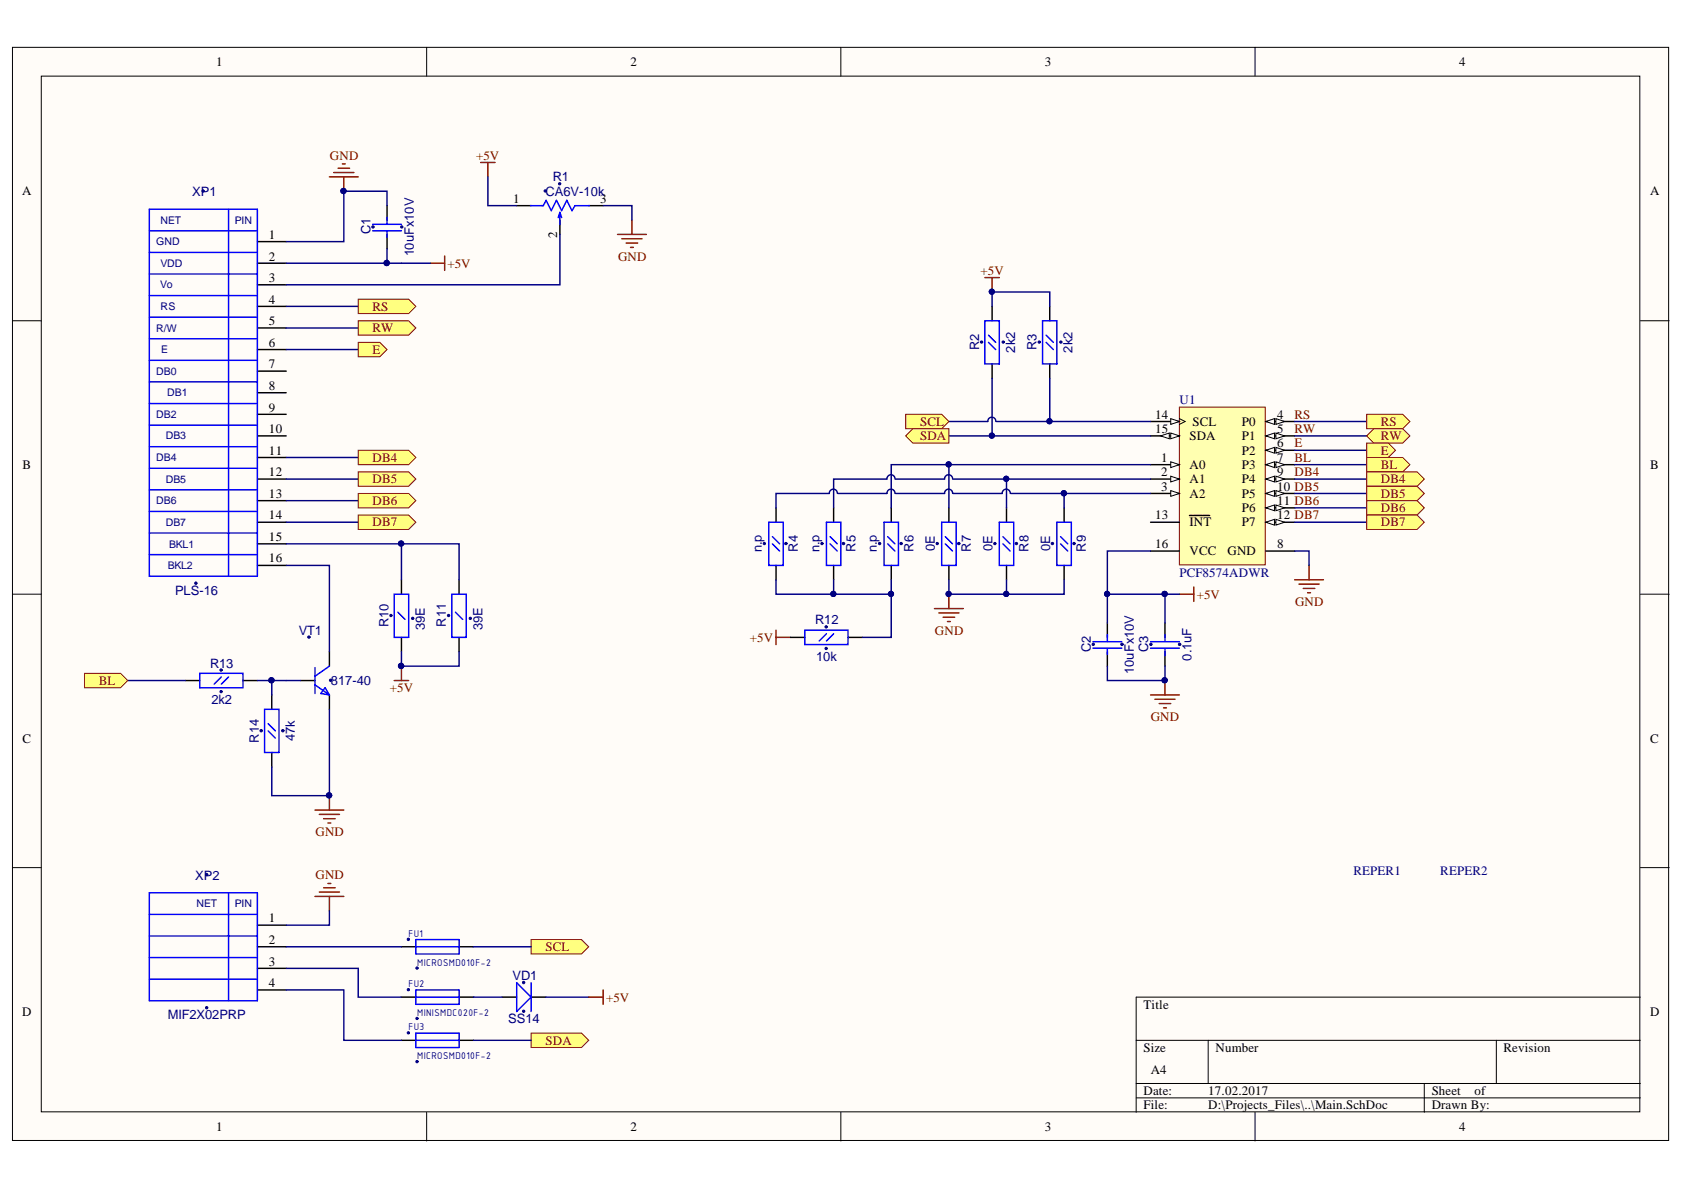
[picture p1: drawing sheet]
<svg xmlns="http://www.w3.org/2000/svg" width="297mm" height="210mm" viewBox="0 0 297 210" stroke-linecap="round" stroke-linejoin="round" font-family="sans-serif">
<defs><g id="words">
<g font-size="2.3">
<text x="38.1" y="11.7">1</text>
<text x="111.2" y="11.7">2</text>
<text x="184.3" y="11.7">3</text>
<text x="257.4" y="11.7">4</text>
<text x="3.9" y="34.5">A</text>
<text x="90.5" y="35.7">1</text>
<text x="105.9" y="35.7">3</text>
<text x="291.1" y="34.5">A</text>
<text x="98.3" y="42" transform="rotate(-90 98.3 42)">2</text>
<text x="47.4" y="42.1">1</text>
<text x="47.4" y="46">2</text>
<text x="47.4" y="49.8">3</text>
<text x="47.4" y="53.6">4</text>
<text x="47.4" y="57.4">5</text>
<text x="47.4" y="65">7</text>
<text x="47.4" y="61.2">6</text>
<text x="47.4" y="68.8">8</text>
<text x="47.4" y="72.6">9</text>
<text x="47.4" y="76.4">10</text>
<text x="203.7" y="73.9">14</text>
<text x="203.7" y="76.4">15</text>
<text x="209.8" y="77.7">SDA</text>
<text x="210.3" y="75.1">SCL</text>
<text x="219" y="75.1">P0</text>
<text x="219" y="77.7">P1</text>
<text x="225.3" y="73.9">4</text>
<text x="225.3" y="76.4">5</text>
<text x="4" y="82.7">B</text>
<text x="47.4" y="80.2">11</text>
<text x="47.4" y="84">12</text>
<text x="204.8" y="81.5">1</text>
<text x="204.8" y="84">2</text>
<text x="209.8" y="82.7">A0</text>
<text x="219" y="80.2">P2</text>
<text x="219" y="82.7">P3</text>
<text x="225.3" y="78.9">6</text>
<text x="225.3" y="81.5">7</text>
<text x="225.3" y="84">9</text>
<text x="291.1" y="82.7">B</text>
<text x="47.4" y="87.8">13</text>
<text x="204.8" y="86.5">3</text>
<text x="209.8" y="85.3">A1</text>
<text x="209.8" y="87.8">A2</text>
<text x="219" y="85.3">P4</text>
<text x="219" y="87.8">P5</text>
<text x="225.3" y="86.5">10 DB5</text>
<text x="225.3" y="89.1">11 DB6</text>
<text x="47.4" y="95.4">15</text>
<text x="47.4" y="91.6">14</text>
<text x="203.7" y="91.6">13</text>
<text x="209.8" y="92.9">INT</text>
<text x="219" y="90.3">P6</text>
<text x="219" y="92.9">P7</text>
<text x="225.3" y="91.6">12 DB7</text>
<text x="47.4" y="99.2">16</text>
<text x="203.7" y="96.7">16</text>
<text x="209.8" y="97.9">VCC</text>
<text x="216.5" y="97.9">GND</text>
<text x="225.3" y="96.7">8</text>
<text x="4" y="131">C</text>
<text x="291.1" y="131">C</text>
<text x="47.4" y="166.5">2</text>
<text x="47.4" y="162.7">1</text>
<text x="47.4" y="170.3">3</text>
<text x="3.9" y="179.2">D</text>
<text x="47.4" y="174.1">4</text>
<text x="201.7" y="177.9">Title</text>
<text x="291.1" y="179.2">D</text>
<text x="201.7" y="185.6">Size</text>
<text x="214.4" y="185.6">Number</text>
<text x="265.2" y="185.6">Revision</text>
<text x="203" y="189.4">A4</text>
<text x="201.7" y="193.2">Date:</text>
<text x="201.7" y="195.7">File:</text>
<text x="213.1" y="193.2">17.02.2017</text>
<text x="213.1" y="195.7">D:\Projects_Files\..\Main.SchDoc</text>
<text x="252.5" y="193.2">Sheet</text>
<text x="252.5" y="195.7">Drawn By:</text>
<text x="260.1" y="193.2">of</text>
<text x="38.1" y="199.5">1</text>
<text x="111.2" y="199.5">2</text>
<text x="184.3" y="199.5">3</text>
<text x="257.4" y="199.5">4</text>
</g>
<g font-size="2.3" fill="#800000">
<text x="58.2" y="28.1">GND</text>
<text x="84" y="28.1">+5V</text>
<text x="78.9" y="47.2">+5V</text>
<text x="109" y="46">GND</text>
<text x="172.9" y="48.5">+5V</text>
<text x="65.7" y="54.8">RS</text>
<text x="65.7" y="58.6">RW</text>
<text x="65.7" y="62.4">E</text>
<text x="162.3" y="75.1">SCL</text>
<text x="162.3" y="77.7">SDA</text>
<text x="228.3" y="73.9">RS</text>
<text x="228.3" y="76.4">RW</text>
<text x="243.6" y="75.1">RS</text>
<text x="243.6" y="77.7">RW</text>
<text x="65.7" y="81.5">DB4</text>
<text x="228.3" y="78.9">E</text>
<text x="228.3" y="81.5">BL</text>
<text x="228.3" y="84">DB4</text>
<text x="243.6" y="80.2">E</text>
<text x="243.6" y="82.7">BL</text>
<text x="65.7" y="85.3">DB5</text>
<text x="65.7" y="89.1">DB6</text>
<text x="243.6" y="85.3">DB4</text>
<text x="243.6" y="87.8">DB5</text>
<text x="65.7" y="92.9">DB7</text>
<text x="243.6" y="90.3">DB6</text>
<text x="243.6" y="92.9">DB7</text>
<text x="211.1" y="105.6">+5V</text>
<text x="228.4" y="106.9">GND</text>
<text x="132.3" y="113.2">+5V</text>
<text x="164.9" y="112">GND</text>
<text x="17.4" y="120.8">BL</text>
<text x="68.8" y="122.1">+5V</text>
<text x="203" y="127.2">GND</text>
<text x="55.6" y="147.4">GND</text>
<text x="55.6" y="155.1">GND</text>
<text x="96.2" y="167.8">SCL</text>
<text x="106.9" y="176.7">+5V</text>
<text x="96.2" y="184.3">SDA</text>
</g>
<g font-size="2.3" fill="#000080">
<text x="33.9" y="34.6">XP1</text>
<text x="96.2" y="34.6">CA6V-10k</text>
<text x="97.5" y="31.9">R1</text>
<text x="65.4" y="41.3" transform="rotate(-90 65.4 41.3)">C1</text>
<text x="73" y="45.2" transform="rotate(-90 73 45.2)">10uFx10V</text>
<text x="172.7" y="61.8" transform="rotate(-90 172.7 61.8)">R2</text>
<text x="179" y="62.2" transform="rotate(-90 179 62.2)">2k2</text>
<text x="182.8" y="61.8" transform="rotate(-90 182.8 61.8)">R3</text>
<text x="189.2" y="62.2" transform="rotate(-90 189.2 62.2)">2k2</text>
<text x="208" y="71.3">U1</text>
<text x="134.4" y="97.4" transform="rotate(-90 134.4 97.4)">n.p</text>
<text x="140.7" y="97.3" transform="rotate(-90 140.7 97.3)">R4</text>
<text x="144.5" y="97.4" transform="rotate(-90 144.5 97.4)">n.p</text>
<text x="150.9" y="97.3" transform="rotate(-90 150.9 97.3)">R5</text>
<text x="154.7" y="97.4" transform="rotate(-90 154.7 97.4)">n.p</text>
<text x="161.1" y="97.3" transform="rotate(-90 161.1 97.3)">R6</text>
<text x="164.9" y="97.3" transform="rotate(-90 164.9 97.3)">0E</text>
<text x="171.3" y="97.3" transform="rotate(-90 171.3 97.3)">R7</text>
<text x="175.1" y="97.3" transform="rotate(-90 175.1 97.3)">0E</text>
<text x="181.4" y="97.3" transform="rotate(-90 181.4 97.3)">R8</text>
<text x="185.2" y="97.3" transform="rotate(-90 185.2 97.3)">0E</text>
<text x="191.6" y="97.3" transform="rotate(-90 191.6 97.3)">R9</text>
<text x="208" y="101.7">PCF8574ADWR</text>
<text x="30.9" y="104.9">PLS-16</text>
<text x="52.7" y="112">VT1</text>
<text x="68.5" y="110.6" transform="rotate(-90 68.5 110.6)">R10</text>
<text x="74.9" y="111.1" transform="rotate(-90 74.9 111.1)">39E</text>
<text x="78.7" y="110.5" transform="rotate(-90 78.7 110.5)">R11</text>
<text x="85.1" y="111.1" transform="rotate(-90 85.1 111.1)">39E</text>
<text x="143.8" y="110.1">R12</text>
<text x="37" y="117.8">R13</text>
<text x="143.9" y="116.5">10k</text>
<text x="192.4" y="115.1" transform="rotate(-90 192.4 115.1)">C2</text>
<text x="200" y="118.9" transform="rotate(-90 200 118.9)">10uFx10V</text>
<text x="202.5" y="115.1" transform="rotate(-90 202.5 115.1)">C3</text>
<text x="210.2" y="116.5" transform="rotate(-90 210.2 116.5)">0.1uF</text>
<text x="37.3" y="124.1">2k2</text>
<text x="58.4" y="120.8">817-40</text>
<text x="45.7" y="131" transform="rotate(-90 45.7 131)">R14</text>
<text x="52" y="130.7" transform="rotate(-90 52 130.7)">47k</text>
<text x="34.4" y="155.1">XP2</text>
<text x="238.7" y="154.3">REPER1</text>
<text x="254.1" y="154.3">REPER2</text>
<text x="90.4" y="172.9">VD1</text>
<text x="29.6" y="179.8">MIF2X02PRP</text>
<text x="89.6" y="180.5">SS14</text>
</g>
<g font-size="1.9" fill="#000080">
<text x="28.3" y="39.5">NET</text>
<text x="41.4" y="39.5">PIN</text>
<text x="27.6" y="43.3">GND</text>
<text x="28.3" y="47.1">VDD</text>
<text x="28.2" y="50.9">Vo</text>
<text x="27.6" y="58.5">R/W</text>
<text x="28.3" y="54.7">RS</text>
<text x="28.4" y="62.3">E</text>
<text x="27.6" y="66.1">DB0</text>
<text x="29.5" y="69.9">DB1</text>
<text x="27.6" y="73.7">DB2</text>
<text x="29.3" y="77.5">DB3</text>
<text x="27.6" y="81.3">DB4</text>
<text x="27.6" y="89">DB6</text>
<text x="29.3" y="85.2">DB5</text>
<text x="29.3" y="92.8">DB7</text>
<text x="29.6" y="100.4">BKL2</text>
<text x="29.9" y="96.6">BKL1</text>
<text x="34.7" y="160">NET</text>
<text x="41.4" y="160">PIN</text>
<text x="72.1" y="165.3">FU1</text>
<text x="73.6" y="170.3">MICROSMD010F-2</text>
<text x="72.1" y="174.1">FU2</text>
<text x="73.6" y="179.2">MINISMDC020F-2</text>
<text x="72.1" y="181.8">FU3</text>
<text x="73.6" y="186.8">MICROSMD010F-2</text>
</g>
</g></defs>
<g fill="#fffcf8" stroke="#000" stroke-width=".18">
<path d="M2.2 8.4h292.1v192.8h-292.1z"/>
<path d="M7.3 13.4h281.9v182.7h-281.9z"/>
</g>
<g fill="none" stroke="#000" stroke-width=".18">
<path d="M75.3 8.4v5M148.3 8.4v5M221.4 8.4v5M2.2 56.6h5.1M289.3 56.6h5.1M2.2 104.8h5.1M289.3 104.8h5.1M2.2 153h5.1M289.3 153h5.1M289.3 175.9h-88.9v20.3M75.3 196.2v5.1M148.3 196.2v5.1"/>
<path d="M200.4 183.5h88.9M200.4 191.1h88.9M200.4 193.7h88.9M213.1 183.5v7.6M221.4 196.2v5.1M251.2 191.1v5.1M263.9 183.5v7.6"/>
</g>
<g fill="none" stroke="#000" stroke-width=".25">
<path d="M45.4 57.8h5.1M45.4 50.2h5.1M45.4 42.6h5.1M45.4 54h5.1M45.4 46.4h5.1M45.4 73.1h5.1M45.4 65.5h5.1M45.4 69.3h5.1M45.4 76.9h5.1M45.4 61.7h5.1M45.4 95.9h5.1M45.4 88.3h5.1"/>
<path d="M45.4 80.7h5.1M45.4 92.1h5.1M45.4 84.5h5.1M45.4 99.7h5.1M45.4 174.6h5.1M45.4 167h5.1M45.4 170.8h5.1M45.4 163.2h5.1"/>
</g>
<g fill="none" stroke="#00f" stroke-width=".25">
<path d="M26.3 36.9h19.1v64.7h-19.1zM40.3 36.9v64.7M26.3 59.8h19.1M26.3 55.9h19.1M26.3 52.1h19.1M26.3 48.3h19.1M26.3 44.5h19.1M26.3 40.7h19.1M26.3 78.8h19.1M26.3 75h19.1M26.3 71.2h19.1M26.3 67.4h19.1"/>
<path d="M26.3 63.6h19.1M26.3 97.8h19.1M26.3 94h19.1M26.3 90.2h19.1M26.3 86.4h19.1M26.3 82.6h19.1M26.3 157.5h19.1v19h-19.1zM40.3 157.5v19M26.3 172.7h19.1M26.3 168.9h19.1M26.3 165.1h19.1M26.3 161.3h19.1"/>
</g>
<g fill="#000080" stroke="#000080" stroke-width=".18">
<circle cx="36.4" cy="154.3" r=".21"/>
<circle cx="36.4" cy="177.8" r=".21"/>
<circle cx="35.8" cy="33.7" r=".2"/>
<circle cx="34.5" cy="102.9" r=".21"/>
</g>
<path d="M208 71.8h15.2v27.8h-15.2z" fill="#ffffb0" stroke="#800000" stroke-width=".18"/>
<path d="M202.9 82h5.1" fill="none" stroke="#000" stroke-width=".25"/>
<path d="M206.5 81.5l1.5 .5-1.5 .5z" fill="#fffcf8"/>
<path d="M206.5 81.5l1.5 .5-1.5 .5z" fill="none" stroke="#000" stroke-width=".18"/>
<path d="M202.9 84.5h5.1" fill="none" stroke="#000" stroke-width=".25"/>
<path d="M206.5 84l1.5 .5-1.5 .5z" fill="#fffcf8"/>
<path d="M206.5 84l1.5 .5-1.5 .5z" fill="none" stroke="#000" stroke-width=".18"/>
<path d="M202.9 87h5.1" fill="none" stroke="#000" stroke-width=".25"/>
<path d="M206.5 86.5l1.5 .5-1.5 .5z" fill="#fffcf8"/>
<path d="M206.5 86.5l1.5 .5-1.5 .5z" fill="none" stroke="#000" stroke-width=".18"/>
<path d="M223.3 74.3h5.1" fill="none" stroke="#000" stroke-width=".25"/>
<path d="M223.3 74.3l1.5-.5v1.1z" fill="#fffcf8"/>
<path d="M223.3 74.3l1.5-.5v1.1z" fill="none" stroke="#000" stroke-width=".18"/>
<path d="M225.1 73.8l1.5 .5-1.5 .6z" fill="#fffcf8"/>
<path d="M225.1 73.8l1.5 .5-1.5 .6z" fill="none" stroke="#000" stroke-width=".18"/>
<path d="M223.3 76.9h5.1" fill="none" stroke="#000" stroke-width=".25"/>
<path d="M223.3 76.9l1.5-.5v1z" fill="#fffcf8"/>
<path d="M223.3 76.9l1.5-.5v1z" fill="none" stroke="#000" stroke-width=".18"/>
<path d="M225.1 76.4l1.5 .5-1.5 .5z" fill="#fffcf8"/>
<path d="M225.1 76.4l1.5 .5-1.5 .5z" fill="none" stroke="#000" stroke-width=".18"/>
<path d="M223.3 79.4h5.1" fill="none" stroke="#000" stroke-width=".25"/>
<path d="M223.3 79.4l1.5-.5v1z" fill="#fffcf8"/>
<path d="M223.3 79.4l1.5-.5v1z" fill="none" stroke="#000" stroke-width=".18"/>
<path d="M225.1 78.9l1.5 .5-1.5 .5z" fill="#fffcf8"/>
<path d="M225.1 78.9l1.5 .5-1.5 .5z" fill="none" stroke="#000" stroke-width=".18"/>
<path d="M223.3 82h5.1" fill="none" stroke="#000" stroke-width=".25"/>
<path d="M223.3 82l1.5-.5v1z" fill="#fffcf8"/>
<path d="M223.3 82l1.5-.5v1z" fill="none" stroke="#000" stroke-width=".18"/>
<path d="M225.1 81.5l1.5 .5-1.5 .5z" fill="#fffcf8"/>
<path d="M225.1 81.5l1.5 .5-1.5 .5z" fill="none" stroke="#000" stroke-width=".18"/>
<path d="M223.3 97.2h5.1M223.3 84.5h5.1" fill="none" stroke="#000" stroke-width=".25"/>
<path d="M223.3 84.5l1.5-.5v1z" fill="#fffcf8"/>
<path d="M223.3 84.5l1.5-.5v1z" fill="none" stroke="#000" stroke-width=".18"/>
<path d="M225.1 84l1.5 .5-1.5 .5z" fill="#fffcf8"/>
<path d="M225.1 84l1.5 .5-1.5 .5z" fill="none" stroke="#000" stroke-width=".18"/>
<path d="M223.3 87h5.1" fill="none" stroke="#000" stroke-width=".25"/>
<path d="M223.3 87l1.5-.5v1z" fill="#fffcf8"/>
<path d="M223.3 87l1.5-.5v1z" fill="none" stroke="#000" stroke-width=".18"/>
<path d="M225.1 86.5l1.5 .5-1.5 .5z" fill="#fffcf8"/>
<path d="M225.1 86.5l1.5 .5-1.5 .5z" fill="none" stroke="#000" stroke-width=".18"/>
<path d="M223.3 89.6h5.1" fill="none" stroke="#000" stroke-width=".25"/>
<path d="M223.3 89.6l1.5-.5v1z" fill="#fffcf8"/>
<path d="M223.3 89.6l1.5-.5v1z" fill="none" stroke="#000" stroke-width=".18"/>
<path d="M225.1 89.1l1.5 .5-1.5 .5z" fill="#fffcf8"/>
<path d="M225.1 89.1l1.5 .5-1.5 .5z" fill="none" stroke="#000" stroke-width=".18"/>
<path d="M223.3 92.1h5.1" fill="none" stroke="#000" stroke-width=".25"/>
<path d="M223.3 92.1l1.5-.5v1z" fill="#fffcf8"/>
<path d="M223.3 92.1l1.5-.5v1z" fill="none" stroke="#000" stroke-width=".18"/>
<path d="M225.1 91.6l1.5 .5-1.5 .5z" fill="#fffcf8"/>
<path d="M208 73.8l1 .5-1 .6M225.1 91.6l1.5 .5-1.5 .5z" fill="none" stroke="#000" stroke-width=".18"/>
<path d="M202.9 74.3h5.1M202.9 92.1h5.1M209.8 90.9h.6M210.5 90.9h1.5M212.1 90.9h1.3" fill="none" stroke="#000" stroke-width=".25"/>
<path d="M206.5 73.8l1.5 .5-1.5 .6z" fill="#fffcf8"/>
<path d="M206.5 73.8l1.5 .5-1.5 .6z" fill="none" stroke="#000" stroke-width=".18"/>
<path d="M202.9 76.9h5.1" fill="none" stroke="#000" stroke-width=".25"/>
<path d="M206.5 76.4l1.5 .5-1.5 .5z" fill="#fffcf8"/>
<path d="M206.5 76.4l1.5 .5-1.5 .5z" fill="none" stroke="#000" stroke-width=".18"/>
<path d="M204.7 76.9l1.6-.5v1z" fill="#fffcf8"/>
<path d="M204.7 76.9l1.6-.5v1z" fill="none" stroke="#000" stroke-width=".18"/>
<path d="M68.3 36.3v2.5M91.1 36.3h2.6M98.8 38.8v2.6M103.8 36.3h2.6M68.3 41.4v2.5M202.9 97.2h5.1" fill="none" stroke="#000" stroke-width=".25"/>
<g fill="none" stroke="#800000" stroke-width=".25">
<path d="M58.1 31.2h5.1M58.9 30.4h3.5M59.6 29.7h2.1M60.4 28.9h.5M60.6 31.2v2.5M84.8 28.7h2.5M86.1 28.7v2.5M111.5 38.8v2.6M75.9 46.4h2.5M78.4 45.2v2.5M108.9 41.4h5.1M109.7 42.1h3.5"/>
<path d="M110.5 42.9h2M111.2 43.6h.5"/>
</g>
<g fill="#000080" stroke="#000080" stroke-width=".18">
<circle cx="60.6" cy="33.7" r=".46"/>
<circle cx="70.9" cy="40" r=".2"/>
<circle cx="65.8" cy="40" r=".2"/>
<circle cx="68.2" cy="46.4" r=".47"/>
<circle cx="98.7" cy="32.4" r=".2"/>
<circle cx="96.2" cy="33.7" r=".2"/>
</g>
<path d="M65.7 39.6h5.1M68.3 38.3v1.2M93.6 36.3h2.2l.5-1 .9 1.9 1-1.9 .9 1.9 .9-1.9 .9 1.9 .5-.9h2.6M98.8 37.5l-.3 .9M98.8 37.5l.3 .9M98.8 37.5v2.1M65.7 40.7h5.1M68.3 40.8v1.1" fill="none" stroke="#00f" stroke-width=".25"/>
<g fill="none" stroke="#000080" stroke-width=".25">
<path d="M68.3 36.3v-2.6h-7.7v8.9h-10.1M86.1 31.2v5.1h5M106.4 36.3h5.1v2.5M50.5 46.4h17.8M50.5 54h12.7M50.5 57.8h12.7M68.3 43.9v2.5h7.6M98.8 41.4v8.8h-48.3M50.5 61.7h12.7M50.5 80.7h12.7M50.5 84.5h12.7M50.5 88.3h12.7"/>
<path d="M50.5 92.1h12.7"/>
</g>
<g fill="#ffff80" stroke="#800000" stroke-width=".18">
<path d="M63.2 52.8h8.9l1.3 1.2-1.3 1.3h-8.9z" fill-rule="evenodd"/>
<path d="M63.2 56.6h8.9l1.3 1.2-1.3 1.3h-8.9z" fill-rule="evenodd"/>
<path d="M63.2 60.4h3.8l1.3 1.3-1.3 1.2h-3.8z" fill-rule="evenodd"/>
<path d="M63.2 79.4h8.9l1.3 1.3-1.3 1.3h-8.9z" fill-rule="evenodd"/>
<path d="M63.2 83.2h8.9l1.3 1.3-1.3 1.3h-8.9z" fill-rule="evenodd"/>
<path d="M63.2 87h8.9l1.3 1.3-1.3 1.3h-8.9z" fill-rule="evenodd"/>
<path d="M63.2 90.8h8.9l1.3 1.3-1.3 1.3h-8.9z" fill-rule="evenodd"/>
</g>
<g fill="#000080" stroke="#000080" stroke-width=".18">
<circle cx="72.8" cy="109.1" r=".2"/>
<circle cx="69" cy="108.6" r=".2"/>
<circle cx="83" cy="109.1" r=".2"/>
<circle cx="79.1" cy="108.6" r=".2"/>
<circle cx="70.8" cy="95.9" r=".46"/>
<circle cx="70.7" cy="117.5" r=".47"/>
</g>
<path d="M70.8 102.3v2.5M70.8 112.4v2.6M81 102.3v2.5M81 112.4v2.6" fill="none" stroke="#000" stroke-width=".25"/>
<path d="M69.5 104.8h2.6v7.6h-2.6zM70.2 108l1.2 1.3M79.7 104.8h2.5v7.6h-2.5zM80.3 108l1.3 1.3" fill="none" stroke="#00f" stroke-width=".25"/>
<path d="M228.4 74.3h12.7M228.4 76.9h12.7M228.4 79.4h12.7M50.5 95.9h20.3v6.4M70.8 95.9h10.2v6.4M228.4 82h12.7M228.4 84.5h12.7M228.4 87h12.7M228.4 89.6h12.7M228.4 92.1h12.7M70.8 115v2.5h10.2v-2.5" fill="none" stroke="#000080" stroke-width=".25"/>
<path d="M70.8 117.5v2.5M69.5 120h2.6" fill="none" stroke="#800000" stroke-width=".25"/>
<g fill="#ffff80" stroke="#800000" stroke-width=".18">
<path d="M241.1 73.1h6.3l1.3 1.2-1.3 1.3h-6.3z" fill-rule="evenodd"/>
<path d="M241.1 76.9l1.2-1.3h5.1l1.3 1.3-1.3 1.3h-5.1z" fill-rule="evenodd"/>
<path d="M241.1 78.2h3.8l1.2 1.2-1.2 1.3h-3.8z" fill-rule="evenodd"/>
</g>
<path d="M58.1 115v2.5M32.7 120h2.5M42.9 120h2.5M47.9 122.6v2.5M47.9 132.7v2.6M53 120h2.6M58.1 122.6v2.5" fill="none" stroke="#000" stroke-width=".25"/>
<path d="M35.2 118.8h7.7v2.5h-7.7zM39 119.4l-1.2 1.3M40.3 119.4l-1.3 1.3M55.6 117.8v4.5M58.1 117.5l-2.5 1.8M46.7 125.1h2.5v7.6h-2.5zM47.3 128.9l1.3 1.3M47.3 127.7l1.3 1.2M55.6 120.8l2.5 1.8M57.3 121.3l.8 1.3-1.5-.3z" fill="none" stroke="#00f" stroke-width=".25"/>
<g fill="#000080" stroke="#000080" stroke-width=".18">
<circle cx="54.5" cy="112.4" r=".21"/>
<circle cx="58.3" cy="120" r=".2"/>
<circle cx="58" cy="140.3" r=".46"/>
<circle cx="39" cy="122" r=".2"/>
<circle cx="39" cy="118.2" r=".2"/>
<circle cx="49.9" cy="128.9" r=".22"/>
<circle cx="46.1" cy="128.9" r=".22"/>
<circle cx="47.9" cy="120" r=".46"/>
</g>
<path d="M50.5 99.7h7.6v15.3M22.5 120h10.2M45.4 120h2.5M53 120h-5.1v2.6M58.1 125.1v15.2h-10.2v-5" fill="none" stroke="#000080" stroke-width=".25"/>
<path d="M55.6 142.9h5M56.3 143.6h3.6M57.1 144.4h2M57.8 145.2h.6M58.1 140.3v2.6" fill="none" stroke="#800000" stroke-width=".25"/>
<g fill="#ffff80" stroke="#800000" stroke-width=".18">
<path d="M14.9 118.8h6.4l1.2 1.2-1.2 1.3h-6.4z" fill-rule="evenodd"/>
<path d="M241.1 80.7h6.3l1.3 1.3-1.3 1.2h-6.3z" fill-rule="evenodd"/>
<path d="M241.1 83.2h8.9l1.2 1.3-1.2 1.3h-8.9z" fill-rule="evenodd"/>
<path d="M241.1 85.8h8.9l1.2 1.2-1.2 1.3h-8.9z" fill-rule="evenodd"/>
<path d="M241.1 88.3h8.9l1.2 1.3-1.2 1.2h-8.9z" fill-rule="evenodd"/>
<path d="M241.1 90.8h8.9l1.2 1.3-1.2 1.3h-8.9z" fill-rule="evenodd"/>
</g>
<g fill="none" stroke="#000" stroke-width=".25">
<path d="M175 54v2.6M185.2 54v2.6M175 64.2v2.5M185.2 64.2v2.5M136.9 89.6v2.5M136.9 99.7v2.6M147 89.6v2.5M147 99.7v2.6M157.2 89.6v2.5M157.2 99.7v2.6M167.4 89.6v2.5M167.4 99.7v2.6"/>
<path d="M177.5 89.6v2.5M177.5 99.7v2.6M187.7 89.6v2.5M187.7 99.7v2.6M139.4 112.4h2.6M149.6 112.4h2.5M195.3 109.9v2.5M195.3 115v2.5M205.5 109.9v2.5M205.5 115v2.5M70.8 167h2.6M70.8 175.9h2.6"/>
<path d="M81 167h2.5M81 175.9h2.5M70.8 183.5h2.6M81 183.5h2.5"/>
</g>
<g fill="#000080" stroke="#000080" stroke-width=".18">
<circle cx="185.6" cy="95.9" r=".21"/>
<circle cx="189.4" cy="95.9" r=".21"/>
<circle cx="175.5" cy="95.9" r=".2"/>
<circle cx="179.3" cy="95.9" r=".21"/>
<circle cx="165.3" cy="95.9" r=".2"/>
<circle cx="169.1" cy="95.9" r=".21"/>
<circle cx="208.1" cy="113.7" r=".22"/>
<circle cx="203" cy="113.7" r=".21"/>
<circle cx="197.9" cy="113.7" r=".22"/>
<circle cx="192.8" cy="113.7" r=".21"/>
<circle cx="205.4" cy="120" r=".46"/>
<circle cx="167.3" cy="81.9" r=".46"/>
<circle cx="177.5" cy="84.5" r=".46"/>
<circle cx="187.6" cy="87" r=".46"/>
<circle cx="155.1" cy="95.9" r=".2"/>
<circle cx="159" cy="95.9" r=".21"/>
<circle cx="145" cy="95.9" r=".2"/>
<circle cx="148.8" cy="95.9" r=".21"/>
<circle cx="134.8" cy="95.9" r=".2"/>
<circle cx="138.6" cy="95.9" r=".21"/>
<circle cx="147" cy="104.8" r=".46"/>
<circle cx="157.2" cy="104.8" r=".46"/>
<circle cx="167.3" cy="104.8" r=".46"/>
<circle cx="177.5" cy="104.8" r=".46"/>
<circle cx="195.3" cy="104.8" r=".46"/>
<circle cx="205.4" cy="104.8" r=".46"/>
<circle cx="145.7" cy="114.4" r=".2"/>
<circle cx="145.7" cy="110.6" r=".2"/>
<circle cx="187.1" cy="60.3" r=".2"/>
<circle cx="183.3" cy="60.3" r=".2"/>
<circle cx="177" cy="60.3" r=".2"/>
<circle cx="173.1" cy="60.3" r=".2"/>
<circle cx="174.9" cy="76.8" r=".46"/>
<circle cx="185.1" cy="74.3" r=".46"/>
<circle cx="174.9" cy="51.5" r=".46"/>
<circle cx="72" cy="165.7" r=".21"/>
<circle cx="73.6" cy="170.8" r=".2"/>
<circle cx="72" cy="182.2" r=".2"/>
<circle cx="73.6" cy="187.3" r=".2"/>
<circle cx="72" cy="174.6" r=".2"/>
<circle cx="73.6" cy="179.6" r=".2"/>
</g>
<g fill="none" stroke="#00f" stroke-width=".25">
<path d="M173.7 56.6h2.6v7.6h-2.6zM174.4 59.1l1.2 1.3M183.9 56.6h2.5v7.6h-2.5zM184.5 59.1l1.3 1.3M174.4 60.4l1.2 1.3M184.5 60.4l1.3 1.3M135.6 92.1h2.5v7.6h-2.5zM136.2 94.7l1.3 1.2M136.2 95.9l1.3 1.3M145.8 92.1h2.5v7.6h-2.5zM146.4 94.7l1.3 1.2M146.4 95.9l1.3 1.3"/>
<path d="M155.9 92.1h2.6v7.6h-2.6zM156.6 94.7l1.2 1.2M156.6 95.9l1.2 1.3M166.1 92.1h2.5v7.6h-2.5zM166.7 94.7l1.3 1.2M166.7 95.9l1.3 1.3M176.3 92.1h2.5v7.6h-2.5zM176.9 94.7l1.3 1.2M176.9 95.9l1.3 1.3M186.4 92.1h2.6v7.6h-2.6zM187.1 94.7l1.2 1.2M187.1 95.9l1.2 1.3"/>
<path d="M142 111.2h7.6v2.5h-7.6zM145.8 111.8l-1.3 1.3M147 111.8l-1.2 1.3M192.8 113.2h5.1M192.8 114.3h5.1M195.3 111.9v1.3M195.3 114.5v1M202.9 113.2h5.1M202.9 114.3h5.1M205.5 111.9v1.3M205.5 114.5v1.1M73.4 165.7h7.6v2.6h-7.6z"/>
<path d="M73.4 174.6h7.6v2.6h-7.6zM73.4 167h7.6M73.4 175.9h7.6M73.4 182.2h7.6v2.6h-7.6zM73.4 183.5h7.6"/>
</g>
<g fill="none" stroke="#800000" stroke-width=".25">
<path d="M173.7 49h2.6M175 49v2.5M230.9 99.7v2.6M136.9 111.2v2.5M136.9 112.4h2.5M164.8 107.3h5.1M165.6 108.1h3.6M166.4 108.9h2M167.1 109.6h.5M167.4 104.8v2.5M208 104.8h2.6M210.6 103.5v2.6"/>
<path d="M228.4 102.3h5M229.1 103h3.6M229.9 103.8h2M230.6 104.6h.6M202.9 122.6h5.1M203.7 123.3h3.6M204.5 124.1h2M205.2 124.9h.5M205.5 120v2.6M55.6 158.1h5M56.3 157.4h3.6M57.1 156.6h2"/>
<path d="M57.8 155.8h.6M58.1 158.1v2.6"/>
</g>
<g fill="none" stroke="#000080" stroke-width=".25">
<path d="M175 54v-2.5h10.2v2.5M167.4 76.9h7.6M175 66.7v10.2h27.9M175.7 74.3a.71 .71 0 0 0-.8-.7 .71 .71 0 0 0-.7 .7h-6.8M175.8 74.3h9.4M185.2 66.7v7.6h17.7M147.7 87a.71 .71 0 0 0-.7-.7 .71 .71 0 0 0-.7 .7h-9.4v2.6M157.9 84.5a.71 .71 0 0 0-.7-.8 .71 .71 0 0 0-.8 .8h-9.4v5.1M157.9 87a.71 .71 0 0 0-.7-.7 .71 .71 0 0 0-.8 .7h-8.6M167.4 82h-10.2v7.6M168 84.5a.71 .71 0 0 0-.7-.8 .71 .71 0 0 0-.7 .8h-8.6M168 87a.71 .71 0 0 0-.7-.7 .71 .71 0 0 0-.7 .7h-8.6"/>
<path d="M168.1 84.5h9.4M178.2 87a.71 .71 0 0 0-.7-.7 .71 .71 0 0 0-.7 .7h-8.7M178.3 87h9.4M202.9 82h-35.5v7.6M202.9 84.5h-25.4v5.1M202.9 87h-15.2v2.6M202.9 97.2h-7.6v7.6M228.4 97.2h2.5v2.5M136.9 102.3v2.5h10.1v-2.5M157.2 102.3v2.5h-10.2M157.2 104.8v7.6h-5.1M167.4 102.3v2.5h10.1v-2.5"/>
<path d="M187.7 102.3v2.5h-10.2M195.3 117.5v2.5h10.2v-2.5M195.3 109.9v-5.1h10.2v5.1M205.5 104.8h2.5M50.5 170.8h12.7v5.1h7.6M50.5 174.6h10.1v8.9h10.2M50.5 167h20.3M58.1 160.7v2.5h-7.6"/>
</g>
<g fill="#ffff80" stroke="#800000" stroke-width=".18">
<path d="M159.7 73.1h6.4l1.3 1.2-1.3 1.3h-6.4z" fill-rule="evenodd"/>
<path d="M159.7 76.9l1.3-1.3h6.4v2.6h-6.4z" fill-rule="evenodd"/>
<path d="M93.7 165.7h8.9l1.2 1.3-1.2 1.3h-8.9z" fill-rule="evenodd"/>
</g>
<path d="M83.5 167h10.2M83.5 175.9h5.1M96.2 175.9h7.6" fill="none" stroke="#000080" stroke-width=".25"/>
<path d="M88.6 175.9h2.5M93.7 175.9h2.5" fill="none" stroke="#000" stroke-width=".25"/>
<path d="M91.1 173.3l2.6 2.6-2.6 2.5zM93.7 173.3v5.1" fill="none" stroke="#00f" stroke-width=".25"/>
<g fill="#000080" stroke="#000080" stroke-width=".18">
<circle cx="92.4" cy="178.4" r=".2"/>
<circle cx="92.4" cy="173.3" r=".21"/>
</g>
<path d="M103.8 175.9h2.6M106.4 174.6v2.6" fill="none" stroke="#800000" stroke-width=".25"/>
<path d="M93.7 182.2h8.9l1.2 1.3-1.2 1.3h-8.9z" fill-rule="evenodd" fill="#ffff80" stroke="#800000" stroke-width=".18"/>
<path d="M83.5 183.5h10.2" fill="none" stroke="#000080" stroke-width=".25"/>
<use href="#words"/>
</svg>
